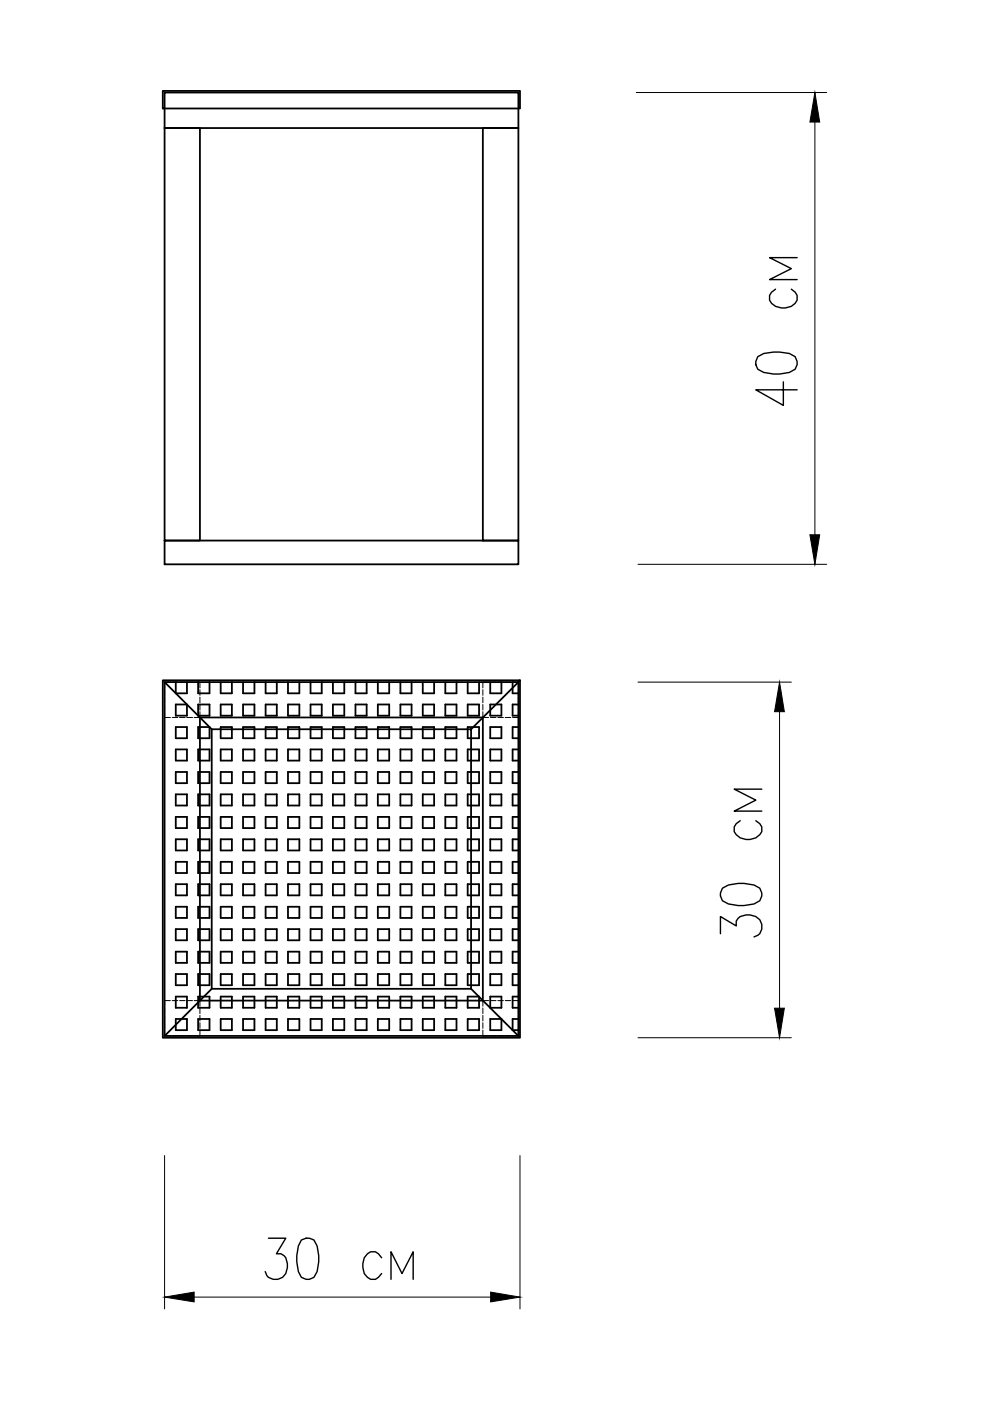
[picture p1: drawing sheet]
<svg xmlns="http://www.w3.org/2000/svg" width="210mm" height="297mm" viewBox="0 0 210 297" stroke-linecap="round" stroke-linejoin="round" font-family="sans-serif">
<!-- layer: 0 -->
<g fill="none" stroke="#000" stroke-width=".38">
<path d="M34.5 19.3h75.8v3.7h-75.8zM34.9 19.6h75v7.5h-75zM34.9 27.1h7.5v87.5h-7.5zM102.4 27.1h7.5v87.5h-7.5zM34.9 114.6h75v5h-75zM34.5 144.2h75.8v75.8h-75.8zM34.9 144.6h75v75h-75zM34.9 144.6l10 10M37.3 144.6v2.4h2.3v-2.4M37.3 149.4h2.3v2.3h-2.3zM37.3 154.1h2.3v2.4h-2.3zM37.3 158.9h2.3v2.4h-2.3z"/>
<path d="M42 144.6v2.4h2.4v-2.4M42 149.4h2.4v2.3h-2.4zM42 154.1h2.4v2.4h-2.4zM42 158.9h2.4v2.4h-2.4zM42.4 152.1h60v60h-60zM44.9 154.6h55v55h-55zM46.8 144.6v2.4h2.4v-2.4M46.8 149.4h2.4v2.3h-2.4zM46.8 154.1h2.4v2.4h-2.4zM46.8 158.9h2.4v2.4h-2.4zM51.5 144.6v2.4h2.4v-2.4M51.5 149.4h2.4v2.3h-2.4z"/>
<path d="M51.5 154.1h2.4v2.4h-2.4zM51.5 158.9h2.4v2.4h-2.4zM56.3 144.6v2.4h2.4v-2.4M56.3 149.4h2.4v2.3h-2.4zM56.3 154.1h2.4v2.4h-2.4zM56.3 158.9h2.4v2.4h-2.4zM61.1 144.6v2.4h2.4v-2.4M61.1 149.4h2.4v2.3h-2.4zM61.1 154.1h2.4v2.4h-2.4zM61.1 158.9h2.4v2.4h-2.4zM65.8 144.6v2.4h2.4v-2.4M65.8 149.4h2.4v2.3h-2.4z"/>
<path d="M65.8 154.1h2.4v2.4h-2.4zM65.8 158.9h2.4v2.4h-2.4zM70.6 144.6v2.4h2.4v-2.4M70.6 149.4h2.4v2.3h-2.4zM70.6 154.1h2.4v2.4h-2.4zM70.6 158.9h2.4v2.4h-2.4zM75.4 144.6v2.4h2.3v-2.4M75.4 149.4h2.3v2.3h-2.3zM75.4 154.1h2.3v2.4h-2.3zM75.4 158.9h2.3v2.4h-2.3zM80.1 144.6v2.4h2.4v-2.4M80.1 149.4h2.4v2.3h-2.4z"/>
<path d="M80.1 154.1h2.4v2.4h-2.4zM80.1 158.9h2.4v2.4h-2.4zM84.9 144.6v2.4h2.4v-2.4M84.9 149.4h2.4v2.3h-2.4zM84.9 154.1h2.4v2.4h-2.4zM84.9 158.9h2.4v2.4h-2.4zM89.6 144.6v2.4h2.4v-2.4M89.6 149.4h2.4v2.3h-2.4zM89.6 154.1h2.4v2.4h-2.4zM89.6 158.9h2.4v2.4h-2.4zM94.4 144.6v2.4h2.4v-2.4M94.4 149.4h2.4v2.3h-2.4z"/>
<path d="M94.4 154.1h2.4v2.4h-2.4zM94.4 158.9h2.4v2.4h-2.4zM99.2 144.6v2.4h2.4v-2.4M99.2 149.4h2.4v2.3h-2.4zM99.2 154.1h2.4v2.4h-2.4zM99.2 158.9h2.4v2.4h-2.4zM103.9 144.6v2.4h2.4v-2.4M103.9 149.4h2.4v2.3h-2.4zM103.9 154.1h2.4v2.4h-2.4zM103.9 158.9h2.4v2.4h-2.4zM108.7 144.6v2.4h1.2M109.9 144.6l-10 10"/>
<path d="M109.9 149.4h-1.2v2.3h1.2M109.9 154.1h-1.2v2.4h1.2M109.9 158.9h-1.2v2.4h1.2M37.3 163.7h2.3v2.3h-2.3zM37.3 168.4h2.3v2.4h-2.3zM37.3 173.2h2.3v2.4h-2.3zM37.3 177.9h2.3v2.4h-2.3zM42 163.7h2.4v2.3h-2.4zM42 168.4h2.4v2.4h-2.4zM42 173.2h2.4v2.4h-2.4zM42 177.9h2.4v2.4h-2.4zM46.8 163.7h2.4v2.3h-2.4z"/>
<path d="M46.8 168.4h2.4v2.4h-2.4zM46.8 173.2h2.4v2.4h-2.4zM46.8 177.9h2.4v2.4h-2.4zM51.5 163.7h2.4v2.3h-2.4zM51.5 168.4h2.4v2.4h-2.4zM51.5 173.2h2.4v2.4h-2.4zM51.5 177.9h2.4v2.4h-2.4zM56.3 163.7h2.4v2.3h-2.4zM56.3 168.4h2.4v2.4h-2.4zM56.3 173.2h2.4v2.4h-2.4zM56.3 177.9h2.4v2.4h-2.4zM61.1 163.7h2.4v2.3h-2.4z"/>
<path d="M61.1 168.4h2.4v2.4h-2.4zM61.1 173.2h2.4v2.4h-2.4zM61.1 177.9h2.4v2.4h-2.4zM65.8 163.7h2.4v2.3h-2.4zM65.8 168.4h2.4v2.4h-2.4zM65.8 173.2h2.4v2.4h-2.4zM65.8 177.9h2.4v2.4h-2.4zM70.6 163.7h2.4v2.3h-2.4zM70.6 168.4h2.4v2.4h-2.4zM70.6 173.2h2.4v2.4h-2.4zM70.6 177.9h2.4v2.4h-2.4zM75.4 163.7h2.3v2.3h-2.3z"/>
<path d="M75.4 168.4h2.3v2.4h-2.3zM75.4 173.2h2.3v2.4h-2.3zM75.4 177.9h2.3v2.4h-2.3zM80.1 163.7h2.4v2.3h-2.4zM80.1 168.4h2.4v2.4h-2.4zM80.1 173.2h2.4v2.4h-2.4zM80.1 177.9h2.4v2.4h-2.4zM84.9 163.7h2.4v2.3h-2.4zM84.9 168.4h2.4v2.4h-2.4zM84.9 173.2h2.4v2.4h-2.4zM84.9 177.9h2.4v2.4h-2.4zM89.6 163.7h2.4v2.3h-2.4z"/>
<path d="M89.6 168.4h2.4v2.4h-2.4zM89.6 173.2h2.4v2.4h-2.4zM89.6 177.9h2.4v2.4h-2.4zM94.4 163.7h2.4v2.3h-2.4zM94.4 168.4h2.4v2.4h-2.4zM94.4 173.2h2.4v2.4h-2.4zM94.4 177.9h2.4v2.4h-2.4zM99.2 163.7h2.4v2.3h-2.4zM99.2 168.4h2.4v2.4h-2.4zM99.2 173.2h2.4v2.4h-2.4zM99.2 177.9h2.4v2.4h-2.4zM103.9 163.7h2.4v2.3h-2.4z"/>
<path d="M103.9 168.4h2.4v2.4h-2.4zM103.9 173.2h2.4v2.4h-2.4zM103.9 177.9h2.4v2.4h-2.4zM109.9 163.7h-1.2v2.3h1.2M109.9 168.4h-1.2v2.4h1.2M109.9 173.2h-1.2v2.4h1.2M109.9 177.9h-1.2v2.4h1.2M37.3 182.7h2.3v2.4h-2.3zM37.3 187.5h2.3v2.3h-2.3zM37.3 192.2h2.3v2.4h-2.3zM37.3 197h2.3v2.4h-2.3zM42 182.7h2.4v2.4h-2.4z"/>
<path d="M42 187.5h2.4v2.3h-2.4zM42 192.2h2.4v2.4h-2.4zM42 197h2.4v2.4h-2.4zM46.8 182.7h2.4v2.4h-2.4zM46.8 187.5h2.4v2.3h-2.4zM46.8 192.2h2.4v2.4h-2.4zM46.8 197h2.4v2.4h-2.4zM51.5 182.7h2.4v2.4h-2.4zM51.5 187.5h2.4v2.3h-2.4zM51.5 192.2h2.4v2.4h-2.4zM51.5 197h2.4v2.4h-2.4zM56.3 182.7h2.4v2.4h-2.4z"/>
<path d="M56.3 187.5h2.4v2.3h-2.4zM56.3 192.2h2.4v2.4h-2.4zM56.3 197h2.4v2.4h-2.4zM61.1 182.7h2.4v2.4h-2.4zM61.1 187.5h2.4v2.3h-2.4zM61.1 192.2h2.4v2.4h-2.4zM61.1 197h2.4v2.4h-2.4zM65.8 182.7h2.4v2.4h-2.4zM65.8 187.5h2.4v2.3h-2.4zM65.8 192.2h2.4v2.4h-2.4zM65.8 197h2.4v2.4h-2.4zM70.6 182.7h2.4v2.4h-2.4z"/>
<path d="M70.6 187.5h2.4v2.3h-2.4zM70.6 192.2h2.4v2.4h-2.4zM70.6 197h2.4v2.4h-2.4zM75.4 182.7h2.3v2.4h-2.3zM75.4 187.5h2.3v2.3h-2.3zM75.4 192.2h2.3v2.4h-2.3zM75.4 197h2.3v2.4h-2.3zM80.1 182.7h2.4v2.4h-2.4zM80.1 187.5h2.4v2.3h-2.4zM80.1 192.2h2.4v2.4h-2.4zM80.1 197h2.4v2.4h-2.4zM84.9 182.7h2.4v2.4h-2.4z"/>
<path d="M84.9 187.5h2.4v2.3h-2.4zM84.9 192.2h2.4v2.4h-2.4zM84.9 197h2.4v2.4h-2.4zM89.6 182.7h2.4v2.4h-2.4zM89.6 187.5h2.4v2.3h-2.4zM89.6 192.2h2.4v2.4h-2.4zM89.6 197h2.4v2.4h-2.4zM94.4 182.7h2.4v2.4h-2.4zM94.4 187.5h2.4v2.3h-2.4zM94.4 192.2h2.4v2.4h-2.4zM94.4 197h2.4v2.4h-2.4zM99.2 182.7h2.4v2.4h-2.4z"/>
<path d="M99.2 187.5h2.4v2.3h-2.4zM99.2 192.2h2.4v2.4h-2.4zM99.2 197h2.4v2.4h-2.4zM103.9 182.7h2.4v2.4h-2.4zM103.9 187.5h2.4v2.3h-2.4zM103.9 192.2h2.4v2.4h-2.4zM103.9 197h2.4v2.4h-2.4zM109.9 182.7h-1.2v2.4h1.2M109.9 187.5h-1.2v2.3h1.2M109.9 192.2h-1.2v2.4h1.2M109.9 197h-1.2v2.4h1.2M37.3 201.8h2.3v2.3h-2.3z"/>
<path d="M37.3 206.5h2.3v2.4h-2.3zM37.3 211.3h2.3v2.4h-2.3zM37.3 216h2.3v2.4h-2.3zM42 201.8h2.4v2.3h-2.4zM42 206.5h2.4v2.4h-2.4zM42 211.3h2.4v2.4h-2.4zM42 216h2.4v2.4h-2.4zM44.9 209.6l-10 10M46.8 201.8h2.4v2.3h-2.4zM46.8 206.5h2.4v2.4h-2.4zM46.8 211.3h2.4v2.4h-2.4zM46.8 216h2.4v2.4h-2.4z"/>
<path d="M51.5 201.8h2.4v2.3h-2.4zM51.5 206.5h2.4v2.4h-2.4zM51.5 211.3h2.4v2.4h-2.4zM51.5 216h2.4v2.4h-2.4zM56.3 201.8h2.4v2.3h-2.4zM56.3 206.5h2.4v2.4h-2.4zM56.3 211.3h2.4v2.4h-2.4zM56.3 216h2.4v2.4h-2.4zM61.1 201.8h2.4v2.3h-2.4zM61.1 206.5h2.4v2.4h-2.4zM61.1 211.3h2.4v2.4h-2.4zM61.1 216h2.4v2.4h-2.4z"/>
<path d="M65.8 201.8h2.4v2.3h-2.4zM65.8 206.5h2.4v2.4h-2.4zM65.8 211.3h2.4v2.4h-2.4zM65.8 216h2.4v2.4h-2.4zM70.6 201.8h2.4v2.3h-2.4zM70.6 206.5h2.4v2.4h-2.4zM70.6 211.3h2.4v2.4h-2.4zM70.6 216h2.4v2.4h-2.4zM75.4 201.8h2.3v2.3h-2.3zM75.4 206.5h2.3v2.4h-2.3zM75.4 211.3h2.3v2.4h-2.3zM75.4 216h2.3v2.4h-2.3z"/>
<path d="M80.1 201.8h2.4v2.3h-2.4zM80.1 206.5h2.4v2.4h-2.4zM80.1 211.3h2.4v2.4h-2.4zM80.1 216h2.4v2.4h-2.4zM84.9 201.8h2.4v2.3h-2.4zM84.9 206.5h2.4v2.4h-2.4zM84.9 211.3h2.4v2.4h-2.4zM84.9 216h2.4v2.4h-2.4zM89.6 201.8h2.4v2.3h-2.4zM89.6 206.5h2.4v2.4h-2.4zM89.6 211.3h2.4v2.4h-2.4zM89.6 216h2.4v2.4h-2.4z"/>
<path d="M94.4 201.8h2.4v2.3h-2.4zM94.4 206.5h2.4v2.4h-2.4zM94.4 211.3h2.4v2.4h-2.4zM94.4 216h2.4v2.4h-2.4zM99.2 201.8h2.4v2.3h-2.4zM99.2 206.5h2.4v2.4h-2.4zM99.2 211.3h2.4v2.4h-2.4zM99.2 216h2.4v2.4h-2.4zM99.9 209.6l10 10M103.9 201.8h2.4v2.3h-2.4zM103.9 206.5h2.4v2.4h-2.4zM103.9 211.3h2.4v2.4h-2.4z"/>
<path d="M103.9 216h2.4v2.4h-2.4zM109.9 201.8h-1.2v2.3h1.2M109.9 206.5h-1.2v2.4h1.2M109.9 211.3h-1.2v2.4h1.2M109.9 216h-1.2v2.4h1.2"/>
</g>
<!-- layer: 00_HIDDEN -->
<g fill="none" stroke="#000" stroke-width=".21">
<path d="M34.9 150.9v1.2h1.2M34.9 146.2v1.2M34.9 147.8v1.2M34.9 149.4v1.2M36.1 144.6h-1.2v1.3M36.5 144.6h1.2M36.5 152.1h1.2M38.1 144.6h1.2M38.1 152.1h1.2M39.6 144.6h1.2M39.6 152.1h1.2M41.2 144.6h1.2v1.3"/>
<path d="M42.4 146.2v1.2M42.4 147.8v1.2M42.4 149.4v1.2M42.4 150.9v1.2h-1.2M102.4 150.9v1.2h1.2M102.4 146.2v1.2M102.4 147.8v1.2M102.4 149.4v1.2M103.6 144.6h-1.2v1.3M104 144.6h1.2M104 152.1h1.2M105.6 144.6h1.1"/>
<path d="M105.6 152.1h1.1M107.1 144.6h1.2M107.1 152.1h1.2M108.7 144.6h1.2v1.3M109.9 146.2v1.2M109.9 147.8v1.2M109.9 149.4v1.2M109.9 150.9v1.2h-1.2M34.9 218.4v1.2h1.2M34.9 213.7v1.2M34.9 215.3v1.2M34.9 216.8v1.2"/>
<path d="M36.1 212.1h-1.2v1.2M36.5 212.1h1.2M36.5 219.6h1.2M38.1 212.1h1.2M38.1 219.6h1.2M39.6 212.1h1.2M39.6 219.6h1.2M41.2 212.1h1.2v1.2M42.4 213.7v1.2M42.4 215.3v1.2M42.4 216.8v1.2M42.4 218.4v1.2h-1.2"/>
<path d="M102.4 218.4v1.2h1.2M102.4 213.7v1.2M102.4 215.3v1.2M102.4 216.8v1.2M103.6 212.1h-1.2v1.2M104 212.1h1.2M104 219.6h1.2M105.6 212.1h1.1M105.6 219.6h1.1M107.1 212.1h1.2M107.1 219.6h1.2M108.7 212.1h1.2v1.2"/>
<path d="M109.9 218.4v1.2h-1.2M109.9 213.7v1.2M109.9 215.3v1.2M109.9 216.8v1.2"/>
</g>
<!-- layer: 00_D -->
<path d="M134.9 19.6h40.4M172.8 25.9v87.5M135.3 119.6h40M135.3 144.6h32.5M165.3 150.9v62.9M135.3 220h32.5M34.9 245v32.5M110.3 245v32.5M41.2 275h62.8" fill="none" stroke="#000" stroke-width=".21"/>
<path d="M172.8 19.6l1 6.3h-2.1zM171.7 113.4h2.1l-1 6.2zM165.3 144.6l1 6.3h-2.1zM164.2 213.8h2.1l-1 6.2zM34.9 275l6.3-1v2zM104 274l6.3 1-6.3 1z" fill="#000" stroke="#000" stroke-width=".21"/>
<path d="M169 54.6h-5.8l4.6 2.4-4.6 2.3h5.8M160.7 75.6l1.2-.7 2.1-.3h1.3l2.1 .3 1.2 .7 .4 1v.7l-.4 1-1.2 .7-2.1 .3h-1.3l-2.1-.3-1.2-.7-.5-1v-.7zM164.4 61.3a1.91 1.91 0 0 0-1.3 1.8 1.91 1.91 0 0 0 1.3 1.9 3.5 3.5 0 0 0 4.6-1.4v-1l-.4-.7-.8-.6M166.1 81v5l-5.9-3.4h8.8M156.9 174l-.8 .6-.4 .7a2.4 2.4 0 0 0 2.5 2.7 3.1 3.1 0 0 0 3.3-1.7v-1l-.4-.7-.9-.6M161.5 167.3h-5.8l4.5 2.3-4.5 2.4h5.8M152.8 198v-3.7l3.3 2v-1a2.51 2.51 0 0 1 2.9-1.3 2.44 2.44 0 0 1 2.4 1.6 2.44 2.44 0 0 1-.7 2.7l-.8 .3M153.2 188.3l1.2-.7 2.1-.3h1.2l2.2 .3 1.2 .7 .4 1v.7l-.4 1-1.2 .7-2.2 .3h-1.2l-2.1-.3-1.2-.7-.4-1v-.7zM56.9 262.5h3.7l-2 3.3h1a2.46 2.46 0 0 1 1.3 2.9 2.49 2.49 0 0 1-1.6 2.4 2.49 2.49 0 0 1-2.7-.7l-.4-.8M63.9 262.9l1-.4h.7l1 .4 .6 1.3 .4 2v1.3l-.4 2.1-.6 1.2-1 .4h-.7l-1-.4a8.3 8.3 0 0 1 0-7.9zM80.9 266.7l-.7-.9-.6-.4a2.36 2.36 0 0 0-2.7 2.5 2.91 2.91 0 0 0 1.7 3.3h1l.6-.4 .7-.8M82.9 271.2v-5.8l2.3 4.6 2.4-4.6v5.8" fill="none" stroke="#000" stroke-width=".3"/>
</svg>
